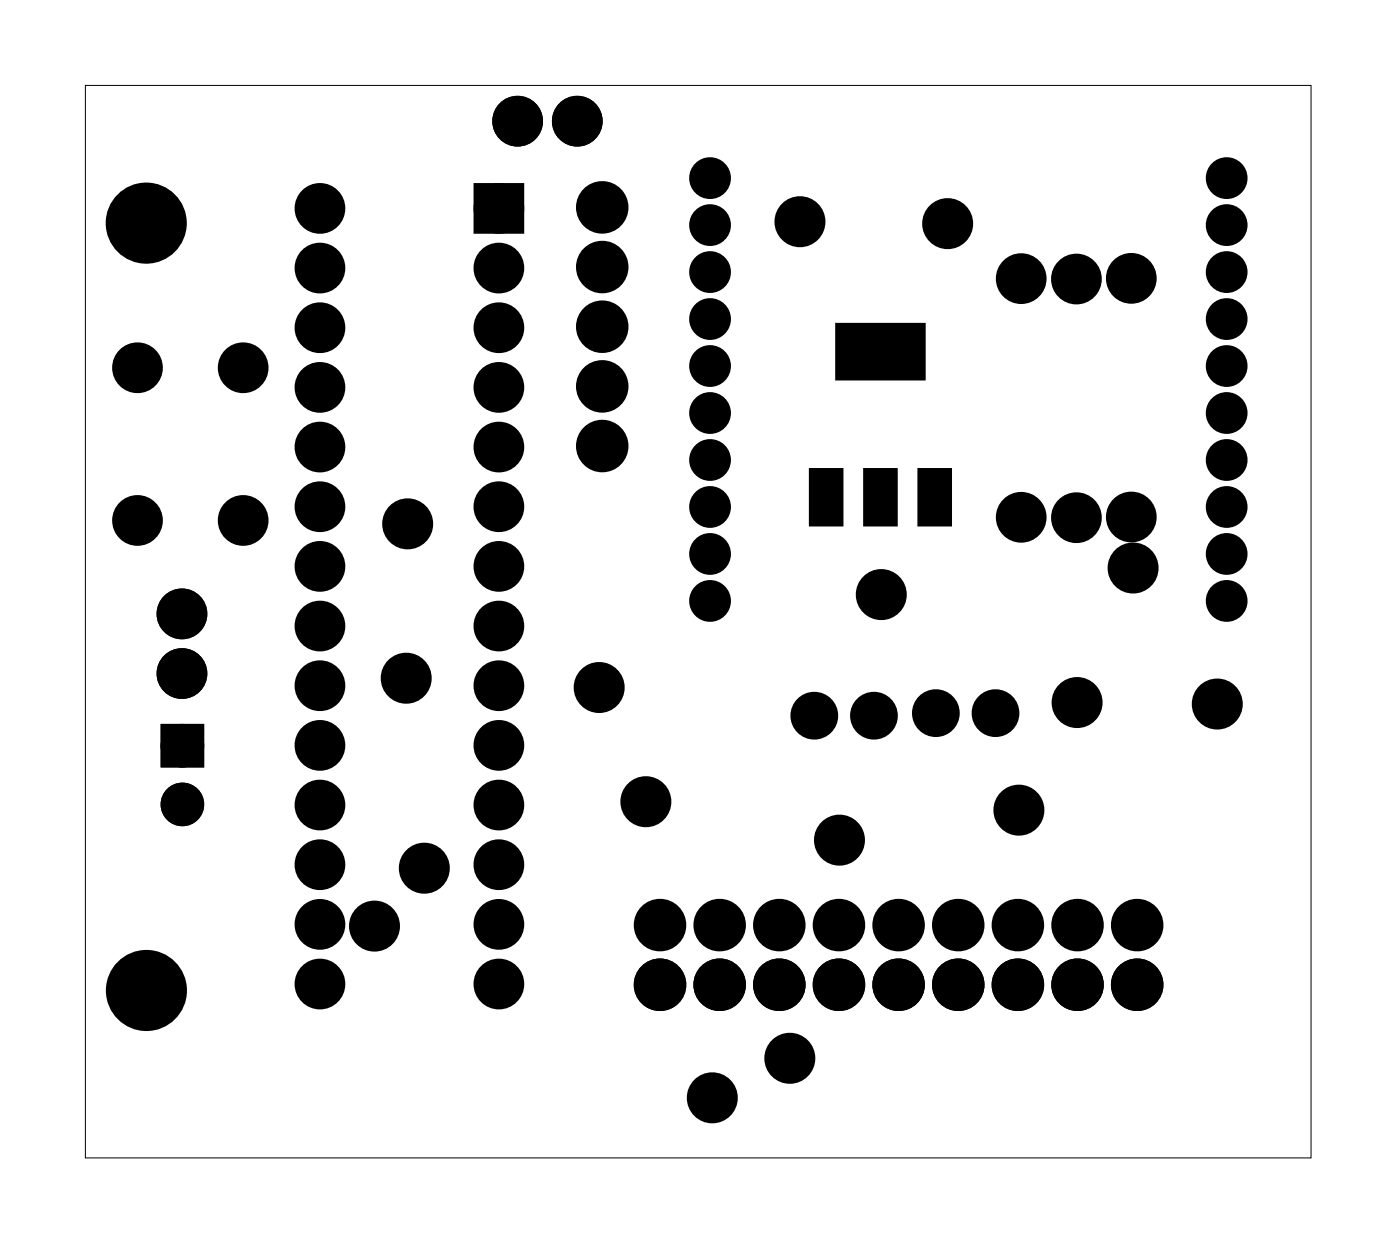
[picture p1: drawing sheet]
<svg xmlns="http://www.w3.org/2000/svg" width="60mm" height="53mm" viewBox="0 0 60 53" stroke-linecap="round" stroke-linejoin="round" font-family="sans-serif">
<path d="M3.6 3.6h52.2v45.7h-52.2z" fill="none" stroke="#000" stroke-width=".04"/>
<g fill="#000">
<circle cx="5.9" cy="15.7" r=".7"/>
<circle cx="6.2" cy="9.5" r="1.6"/>
<circle cx="10.4" cy="15.7" r=".7"/>
<circle cx="13.6" cy="14" r=".7"/>
<circle cx="13.6" cy="19" r=".7"/>
<circle cx="13.6" cy="8.9" r=".7"/>
<circle cx="13.6" cy="11.4" r=".7"/>
<circle cx="13.6" cy="16.5" r=".7"/>
<circle cx="21.2" cy="14" r=".7"/>
<circle cx="21.2" cy="19" r=".7"/>
<circle cx="21.2" cy="8.9" r=".7"/>
<circle cx="21.2" cy="11.4" r=".7"/>
<circle cx="21.2" cy="16.5" r=".7"/>
<circle cx="22" cy="5.2" r=".7"/>
<circle cx="24.6" cy="5.2" r=".7"/>
<circle cx="25.6" cy="16.4" r=".74"/>
<circle cx="25.6" cy="11.4" r=".74"/>
<circle cx="25.6" cy="13.9" r=".74"/>
<circle cx="25.6" cy="8.8" r=".74"/>
<circle cx="25.6" cy="19" r=".74"/>
<circle cx="30.2" cy="7.6" r=".58"/>
<circle cx="30.2" cy="9.6" r=".58"/>
<circle cx="30.2" cy="13.6" r=".58"/>
<circle cx="30.2" cy="15.6" r=".58"/>
<circle cx="30.2" cy="17.6" r=".58"/>
<circle cx="30.2" cy="19.6" r=".58"/>
<circle cx="30.2" cy="11.6" r=".58"/>
<circle cx="34.1" cy="9.4" r=".7"/>
<circle cx="40.4" cy="9.5" r=".7"/>
<circle cx="43.5" cy="11.9" r=".7"/>
<circle cx="45.8" cy="11.9" r=".7"/>
<circle cx="48.2" cy="11.9" r=".7"/>
<circle cx="52.2" cy="9.6" r=".58"/>
<circle cx="52.2" cy="13.6" r=".58"/>
<circle cx="52.2" cy="7.6" r=".58"/>
<circle cx="52.2" cy="15.6" r=".58"/>
<circle cx="52.2" cy="17.6" r=".58"/>
<circle cx="52.2" cy="19.6" r=".58"/>
<circle cx="52.2" cy="11.6" r=".58"/>
<circle cx="5.9" cy="22.2" r=".7"/>
<circle cx="7.7" cy="26.1" r=".7"/>
<circle cx="7.7" cy="28.7" r=".7"/>
<circle cx="7.8" cy="31.7" r=".6"/>
<circle cx="7.8" cy="34.2" r=".6"/>
<circle cx="10.4" cy="22.2" r=".7"/>
<circle cx="13.6" cy="31.7" r=".7"/>
<circle cx="13.6" cy="24.1" r=".7"/>
<circle cx="13.6" cy="34.3" r=".7"/>
<circle cx="13.6" cy="21.6" r=".7"/>
<circle cx="13.6" cy="29.2" r=".7"/>
<circle cx="13.6" cy="39.4" r=".7"/>
<circle cx="13.6" cy="26.7" r=".7"/>
<circle cx="13.6" cy="36.8" r=".7"/>
<circle cx="15.9" cy="39.4" r=".7"/>
<circle cx="17.3" cy="28.9" r=".7"/>
<circle cx="17.4" cy="22.3" r=".7"/>
<circle cx="18.1" cy="37" r=".7"/>
<circle cx="21.2" cy="31.7" r=".7"/>
<circle cx="21.2" cy="24.1" r=".7"/>
<circle cx="21.2" cy="34.3" r=".7"/>
<circle cx="21.2" cy="21.6" r=".7"/>
<circle cx="21.2" cy="29.2" r=".7"/>
<circle cx="21.2" cy="39.4" r=".7"/>
<circle cx="21.2" cy="36.8" r=".7"/>
<circle cx="21.2" cy="26.7" r=".7"/>
<circle cx="25.5" cy="29.3" r=".7"/>
<circle cx="27.5" cy="34.1" r=".7"/>
<circle cx="28.1" cy="39.4" r=".74"/>
<circle cx="30.2" cy="21.6" r=".58"/>
<circle cx="30.2" cy="23.6" r=".58"/>
<circle cx="30.2" cy="25.6" r=".58"/>
<circle cx="30.6" cy="39.4" r=".74"/>
<circle cx="33.2" cy="39.4" r=".74"/>
<circle cx="34.7" cy="30.5" r=".64"/>
<circle cx="35.7" cy="39.4" r=".74"/>
<circle cx="35.7" cy="35.8" r=".7"/>
<circle cx="37.2" cy="30.5" r=".64"/>
<circle cx="37.5" cy="25.3" r=".7"/>
<circle cx="38.3" cy="39.4" r=".74"/>
<circle cx="39.9" cy="30.4" r=".64"/>
<circle cx="40.8" cy="39.4" r=".74"/>
<circle cx="42.4" cy="30.4" r=".64"/>
<circle cx="43.3" cy="39.4" r=".74"/>
<circle cx="43.4" cy="34.5" r=".7"/>
<circle cx="43.5" cy="22" r=".7"/>
<circle cx="45.8" cy="22" r=".7"/>
<circle cx="45.9" cy="29.9" r=".7"/>
<circle cx="45.9" cy="39.4" r=".74"/>
<circle cx="48.2" cy="22" r=".7"/>
<circle cx="48.3" cy="24.2" r=".7"/>
<circle cx="48.4" cy="39.4" r=".74"/>
<circle cx="51.8" cy="30" r=".7"/>
<circle cx="52.2" cy="21.6" r=".58"/>
<circle cx="52.2" cy="23.6" r=".58"/>
<circle cx="52.2" cy="25.6" r=".58"/>
<circle cx="6.2" cy="42.2" r="1.6"/>
<circle cx="13.6" cy="41.9" r=".7"/>
<circle cx="21.2" cy="41.9" r=".7"/>
<circle cx="28.1" cy="41.9" r=".74"/>
<circle cx="30.3" cy="46.7" r=".7"/>
<circle cx="30.6" cy="41.9" r=".74"/>
<circle cx="33.2" cy="41.9" r=".74"/>
<circle cx="33.6" cy="45.1" r=".7"/>
<circle cx="35.7" cy="41.9" r=".74"/>
<circle cx="38.3" cy="41.9" r=".74"/>
<circle cx="40.8" cy="41.9" r=".74"/>
<circle cx="43.3" cy="41.9" r=".74"/>
<circle cx="45.9" cy="41.9" r=".74"/>
<circle cx="48.4" cy="41.9" r=".74"/>
</g>
<g fill="none" stroke="#000" stroke-width=".62" stroke-linecap="butt">
<circle cx="30.2" cy="9.6" r=".58"/>
<circle cx="30.2" cy="11.6" r=".58"/>
<circle cx="30.2" cy="17.6" r=".58"/>
<circle cx="30.2" cy="7.6" r=".58"/>
<circle cx="30.2" cy="15.6" r=".58"/>
<circle cx="30.2" cy="13.6" r=".58"/>
<circle cx="30.2" cy="19.6" r=".58"/>
<circle cx="52.2" cy="11.6" r=".58"/>
<circle cx="52.2" cy="9.6" r=".58"/>
<circle cx="52.2" cy="17.6" r=".58"/>
<circle cx="52.2" cy="7.6" r=".58"/>
<circle cx="52.2" cy="15.6" r=".58"/>
<circle cx="52.2" cy="13.6" r=".58"/>
<circle cx="52.2" cy="19.6" r=".58"/>
<circle cx="30.2" cy="21.6" r=".58"/>
<circle cx="30.2" cy="23.6" r=".58"/>
<circle cx="30.2" cy="25.6" r=".58"/>
<circle cx="52.2" cy="21.6" r=".58"/>
<circle cx="52.2" cy="23.6" r=".58"/>
<circle cx="52.2" cy="25.6" r=".58"/>
</g>
<path d="M20.5 8.2h1.4v1.4h-1.4zM35.7 13.9h3.6v2.2h-3.6zM7.2 31.1h1.2v1.2h-1.2zM34.6 20.1h1.2v2.2h-1.2zM36.9 20.1h1.2v2.2h-1.2zM39.2 20.1h1.2v2.2h-1.2z" fill="#000"/>
<g fill="none" stroke="#000" stroke-width=".76" stroke-linecap="butt">
<path d="M20.5 8.2h1.4v1.4h-1.4z"/>
<circle cx="5.9" cy="15.7" r=".7"/>
<circle cx="10.4" cy="15.7" r=".7"/>
<circle cx="13.6" cy="8.9" r=".7"/>
<circle cx="13.6" cy="14" r=".7"/>
<circle cx="13.6" cy="19" r=".7"/>
<circle cx="13.6" cy="11.4" r=".7"/>
<circle cx="13.6" cy="16.5" r=".7"/>
<circle cx="21.2" cy="8.9" r=".7"/>
<circle cx="21.2" cy="14" r=".7"/>
<circle cx="21.2" cy="16.5" r=".7"/>
<circle cx="21.2" cy="11.4" r=".7"/>
<circle cx="21.2" cy="19" r=".7"/>
<circle cx="22" cy="5.2" r=".7"/>
<circle cx="24.6" cy="5.2" r=".7"/>
<circle cx="25.6" cy="19" r=".74"/>
<circle cx="25.6" cy="13.9" r=".74"/>
<circle cx="25.6" cy="16.4" r=".74"/>
<circle cx="25.6" cy="8.8" r=".74"/>
<circle cx="25.6" cy="11.4" r=".74"/>
<circle cx="34.1" cy="9.4" r=".7"/>
<circle cx="40.4" cy="9.5" r=".7"/>
<circle cx="43.5" cy="11.9" r=".7"/>
<circle cx="45.8" cy="11.9" r=".7"/>
<circle cx="48.2" cy="11.9" r=".7"/>
<circle cx="5.9" cy="22.2" r=".7"/>
<circle cx="7.7" cy="26.1" r=".7"/>
<circle cx="7.7" cy="28.7" r=".7"/>
<circle cx="10.4" cy="22.2" r=".7"/>
<circle cx="13.6" cy="34.3" r=".7"/>
<circle cx="13.6" cy="36.8" r=".7"/>
<circle cx="13.6" cy="39.4" r=".7"/>
<circle cx="13.6" cy="31.7" r=".7"/>
<circle cx="13.6" cy="29.2" r=".7"/>
<circle cx="13.6" cy="24.1" r=".7"/>
<circle cx="13.6" cy="26.7" r=".7"/>
<circle cx="13.6" cy="21.6" r=".7"/>
<circle cx="15.9" cy="39.4" r=".7"/>
<circle cx="17.3" cy="28.9" r=".7"/>
<circle cx="17.4" cy="22.3" r=".7"/>
<circle cx="18.1" cy="37" r=".7"/>
<circle cx="21.2" cy="36.8" r=".7"/>
<circle cx="21.2" cy="34.3" r=".7"/>
<circle cx="21.2" cy="31.7" r=".7"/>
<circle cx="21.2" cy="39.4" r=".7"/>
<circle cx="21.2" cy="29.2" r=".7"/>
<circle cx="21.2" cy="21.6" r=".7"/>
<circle cx="21.2" cy="24.1" r=".7"/>
<circle cx="21.2" cy="26.7" r=".7"/>
<circle cx="25.5" cy="29.3" r=".7"/>
<circle cx="27.5" cy="34.1" r=".7"/>
<circle cx="28.1" cy="39.4" r=".74"/>
<circle cx="30.6" cy="39.4" r=".74"/>
<circle cx="33.2" cy="39.4" r=".74"/>
<circle cx="34.7" cy="30.5" r=".64"/>
<circle cx="35.7" cy="39.4" r=".74"/>
<circle cx="35.7" cy="35.8" r=".7"/>
<circle cx="37.2" cy="30.5" r=".64"/>
<circle cx="37.5" cy="25.3" r=".7"/>
<circle cx="38.3" cy="39.4" r=".74"/>
<circle cx="39.9" cy="30.4" r=".64"/>
<circle cx="40.8" cy="39.4" r=".74"/>
<circle cx="42.4" cy="30.4" r=".64"/>
<circle cx="43.3" cy="39.4" r=".74"/>
<circle cx="43.4" cy="34.5" r=".7"/>
<circle cx="43.5" cy="22" r=".7"/>
<circle cx="45.8" cy="22" r=".7"/>
<circle cx="45.9" cy="29.9" r=".7"/>
<circle cx="45.9" cy="39.4" r=".74"/>
<circle cx="48.2" cy="22" r=".7"/>
<circle cx="48.3" cy="24.2" r=".7"/>
<circle cx="48.4" cy="39.4" r=".74"/>
<circle cx="51.8" cy="30" r=".7"/>
<circle cx="13.6" cy="41.9" r=".7"/>
<circle cx="21.2" cy="41.9" r=".7"/>
<circle cx="28.1" cy="41.9" r=".74"/>
<circle cx="30.3" cy="46.7" r=".7"/>
<circle cx="30.6" cy="41.9" r=".74"/>
<circle cx="33.2" cy="41.9" r=".74"/>
<circle cx="33.6" cy="45.1" r=".7"/>
<circle cx="35.7" cy="41.9" r=".74"/>
<circle cx="38.3" cy="41.9" r=".74"/>
<circle cx="40.8" cy="41.9" r=".74"/>
<circle cx="43.3" cy="41.9" r=".74"/>
<circle cx="45.9" cy="41.9" r=".74"/>
<circle cx="48.4" cy="41.9" r=".74"/>
</g>
<g fill="none" stroke="#000" stroke-width=".25">
<path d="M35.7 13.9h3.6v2.2h-3.6zM34.6 20.1h1.2v2.2h-1.2zM36.9 20.1h1.2v2.2h-1.2zM39.2 20.1h1.2v2.2h-1.2z"/>
<circle cx="6.2" cy="9.5" r="1.6"/>
<circle cx="6.2" cy="42.2" r="1.6"/>
</g>
<g fill="none" stroke="#000" stroke-width=".65" stroke-linecap="butt">
<path d="M7.2 31.1h1.2v1.2h-1.2z"/>
<circle cx="7.8" cy="34.2" r=".6"/>
<circle cx="7.8" cy="31.7" r=".6"/>
</g>
</svg>
